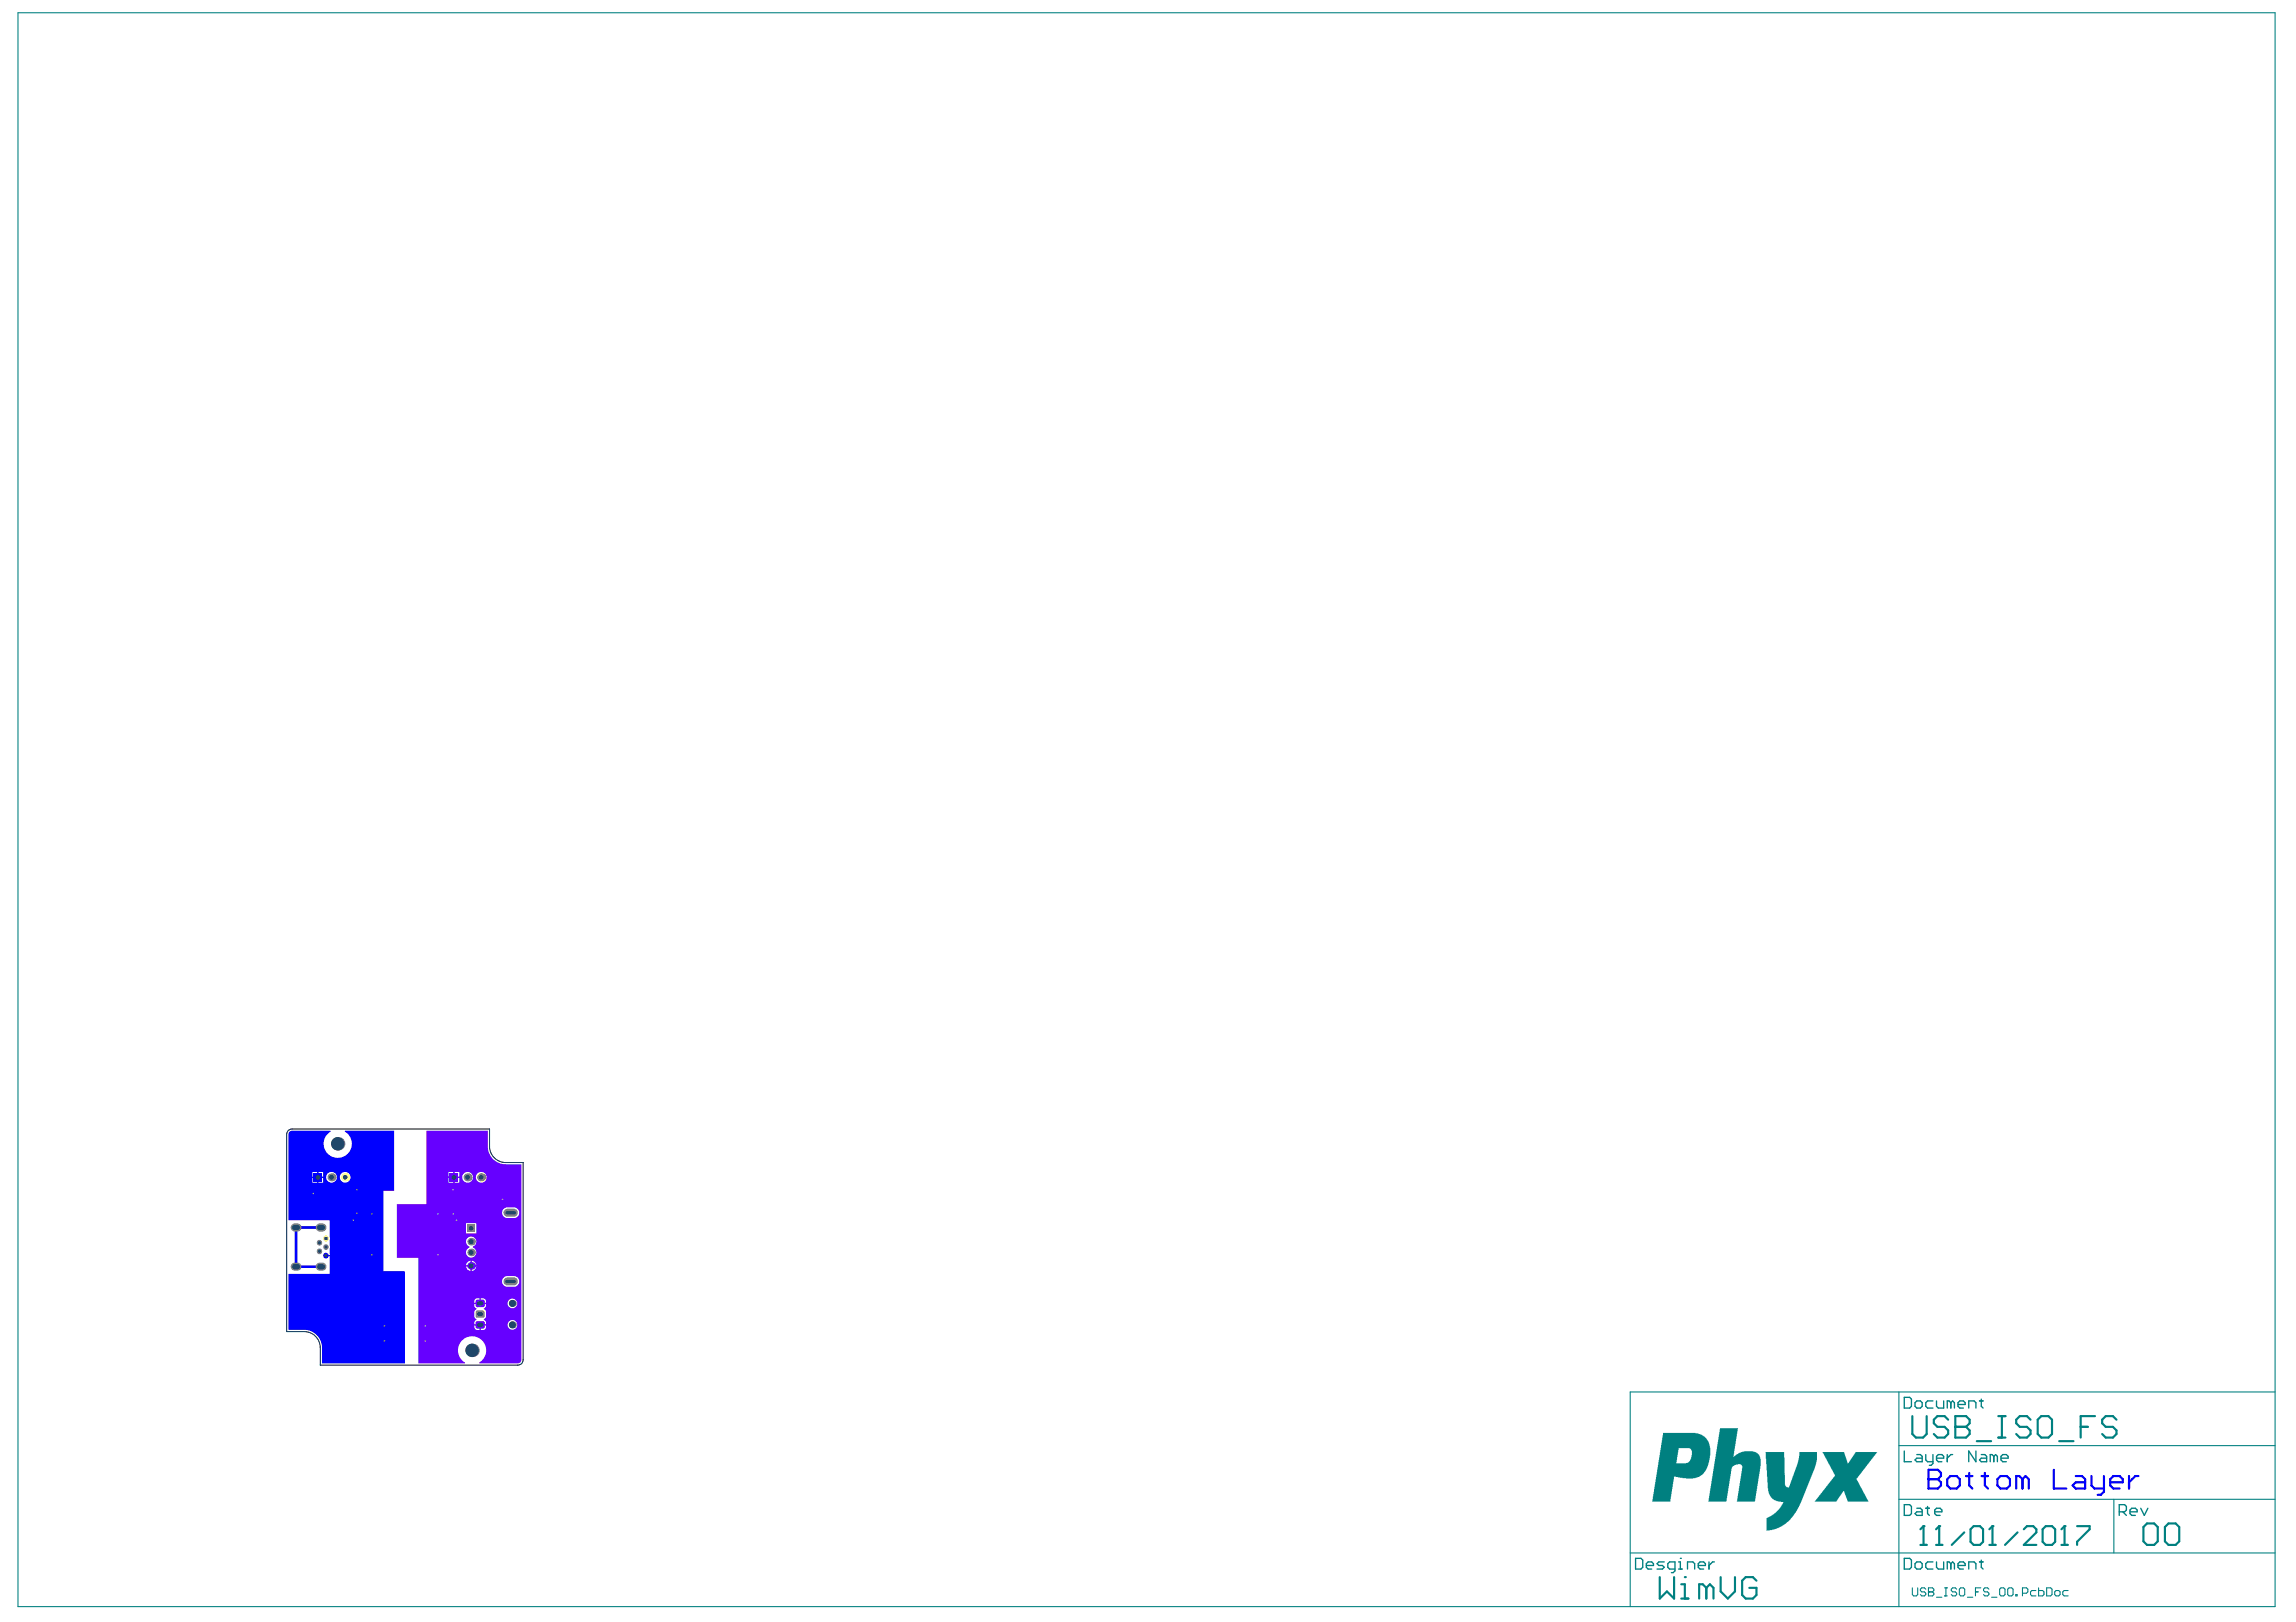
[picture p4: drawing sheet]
<svg xmlns="http://www.w3.org/2000/svg" width="297mm" height="210mm" viewBox="0 0 297 210" stroke-linecap="round" stroke-linejoin="round" font-family="sans-serif">
<g fill="#008080">
<path d="M228.4 187.9h2.4l.1 4.2 .1 .2 .3 .2h.2l1.1-3.1 .2-1v-.5h2.3v1.1l-.4 1.2-1.9 4.6-.7 1.3-1.1 1.1-.9 .6-.8 .2-.8 .1v-1.2a.45 .45 0 0 1 .4-.6l.8-.5 .5-.5 .5-.9-.6-.1-.6-.2-.4-.3-.3-.5-.1-.7z"/>
<path d="M235.8 187.9h2.8l.4 1.5 .2-.1 .9-1.4h2.8l-2.6 3.3a.38 .38 0 0 0 .1 .5l1.3 2.6h-2.6l-.5-1.3h-.1l-.9 1.3h-2.8l2.2-2.8 .1-.3a.34 .34 0 0 0 .1-.5z"/>
<path d="M222.5 184.8h2.4l-.7 3.7 .8-.5 .7-.2 1.3 .1 .4 .2 .3 .4 .1 .3v.9l-.8 4.6h-2.3l.7-4.1a.58 .58 0 0 0-.1-.7h-.7l-.3 .2a.59 .59 0 0 0-.3 .7l-.7 3.9h-2.3z"/>
<path d="M215.1 185.4h4.2l.9 .3 .6 .5 .4 .7 .1 .5-.1 1.3-.2 .9-.3 .7-.3 .4-.5 .4-.9 .2h-.9l-1.5-.2-.5 3.2h-2.4zM217.2 187.4l-.3 2h1.2l.3-.1 .4-.5 .1-.8a.56 .56 0 0 0-.3-.6z"/>
</g>
<g fill="none" stroke="#008080" stroke-width=".14">
<path d="M2.3 1.7h292v206.2h-292zM245.7 180.1v27.8M245.7 194h48.6M245.7 187.1h48.6M273.5 194v7M294.3 180.1h-83.4v27.8M210.9 201h83.4M247.4 205.5v.9l.2 .1h.3l.2-.1v-.9M249.1 205.7l-.1-.2h-.4l-.2 .2v.1l.2 .2h.4l.1 .2v.2l-.1 .1h-.4l-.2-.1M249.5 206h.1M249.5 205.5h.5l.2 .2v.1l-.2 .2 .2 .2v.2l-.2 .1h-.5zM249.5 206h.5"/>
<path d="M250.5 206.7h.7M251.6 206.5h.3M251.6 205.5h.3M251.7 205.5v1M253.1 205.7l-.1-.2h-.4l-.2 .2v.1l.2 .2h.4l.1 .2v.2l-.1 .1h-.4l-.2-.1M253.5 205.7l.2-.2h.3l.2 .2v.7l-.2 .1h-.3l-.2-.1zM254.5 206.7h.7M255.6 206h.3M256.3 205.5h-.7v1M257.3 205.7l-.2-.2h-.3l-.2 .2v.1l.2 .2h.3l.2 .2v.2l-.2 .1h-.3l-.2-.1M257.7 206.7h.7M258.7 205.7l.2-.2h.3l.2 .2v.7l-.2 .1h-.3l-.2-.1z"/>
<path d="M259.7 205.7l.2-.2h.4l.1 .2v.7l-.1 .1h-.4l-.2-.1zM260.8 206.4h.2v.1h-.2zM261.7 206.2h.5l.1-.2v-.3l-.1-.2h-.5v1M263.4 205.8h-.5l-.2 .2v.4l.2 .1h.5M263.7 205.5v1h.6l.1-.1v-.4l-.1-.2h-.6M264.8 205.5h.5l.2 .2v.7l-.2 .1h-.5zM265.8 206l.2-.2h.3l.2 .2v.4l-.2 .1h-.3l-.2-.1zM267.6 205.8h-.6l-.1 .2v.4l.1 .1h.6"/>
</g>
<g fill="none" stroke="#008080" stroke-width=".17">
<path d="M246.4 194.7h.7l.2 .3v.9l-.2 .2h-.7zM246.4 180.8h.7l.2 .3v.9l-.2 .2h-.7zM246.4 187.8v1.4h.9M247.8 181.5l.2-.2h.4l.3 .2v.5l-.3 .2h-.4l-.2-.2zM248 195.2h.4l.3 .2v.7h-.7l-.2-.2 .2-.3h.7M248 188.2h.4l.3 .3v.7h-.7l-.2-.3 .2-.2h.7M249.1 195.2h.5M249.1 188.2v.7l.3 .3h.7M249.4 195v.9l.2 .2M250.1 181.3h-.7l-.3 .2v.5l.3 .2h.7M250.1 188.2v1.2l-.3 .2h-.2M250.3 195.6h.9v-.2l-.2-.2h-.5l-.2 .2v.5l.2 .2h.5"/>
<path d="M250.5 188.7h1v-.2l-.3-.3h-.4l-.3 .3v.4l.3 .3h.4M250.5 181.3v.7l.3 .2h.7v-.9M251.9 188.2v1M252.4 181.5l-.2-.2h-.3v.9M252.4 181.5l.2-.2 .2 .2v.7M252.4 181.5v.7M252.6 188.2h-.2l-.5 .5M253.3 181.8h.9v-.3l-.2-.2h-.5l-.2 .2v.5l.2 .2h.5M254.7 182.2v-.9h.7l.2 .2v.7M255.6 187.8v1.4l-.9-1.4v1.4M256.1 181.3h.5M256.3 188.2h.5l.2 .3v.7h-.7l-.2-.3 .2-.2h.7"/>
<path d="M256.3 181.1v.9l.3 .2M257.9 188.5l-.2-.3h-.2v1M257.9 188.5v.7M257.9 188.5l.3-.3 .2 .3v.7M258.9 188.7h.9v-.2l-.2-.3h-.5l-.2 .3v.4l.2 .3h.5M274.2 195.6h.7l.2-.2v-.4l-.2-.3h-.7v1.4M274.6 195.6l.5 .5M275.6 195.6h.9v-.2l-.2-.2h-.5l-.2 .2v.5l.2 .2h.5M277 195.2l.4 .9 .5-.9M211.6 201.7h.7l.2 .2v.9l-.2 .3h-.7zM213 202.6h.9v-.2l-.2-.3h-.5l-.2 .3v.4l.2 .3h.5M215.3 202.1h-.7l-.2 .3 .2 .2h.5l.2 .2-.2 .3h-.7"/>
<path d="M216.7 203.1h-.7l-.2-.3v-.4l.2-.3h.7v1.2l-.2 .2h-.3M217.2 203.1h.4M217.2 202.1h.2v1M217.4 201.7h.1M218.3 203.1v-1h.7l.2 .3v.7M219.7 202.6h.9v-.2l-.2-.3h-.5l-.2 .3v.4l.2 .3h.5M221.1 202.1v1M221.8 202.1h-.2l-.5 .5M246.4 201.7h.7l.2 .2v.9l-.2 .3h-.7zM247.8 202.4l.2-.3h.4l.3 .3v.4l-.3 .3h-.4l-.2-.3zM250.1 202.1h-.7l-.3 .3v.4l.3 .3h.7M250.5 202.1v.7l.3 .3h.7v-1"/>
<path d="M252.4 202.4l-.2-.3h-.3v1M252.4 202.4v.7M252.4 202.4l.2-.3 .2 .3v.7M253.3 202.6h.9v-.2l-.2-.3h-.5l-.2 .3v.4l.2 .3h.5M254.7 203.1v-1h.7l.2 .3v.7M256.1 202.1h.5M256.3 201.9v.9l.3 .3"/>
</g>
<g fill="none" stroke="#008080" stroke-width=".28">
<path d="M247.4 183.3v2.3l.5 .4h.9l.5-.4v-2.3M248.4 199.9h.9M248.9 197.5h.1M248.9 197.5v2.4M248.9 197.5l-.5 .4M250.5 199.9h.8M250.9 197.5h.1M250.9 197.5v2.4M250.9 197.5l-.4 .4M252 183.7l-.4-.4h-1l-.4 .4v.5l.4 .4h1l.4 .5v.5l-.4 .4h-1l-.4-.4M253 184.6h.1M253 183.3h1.4l.4 .4v.5l-.4 .4 .4 .5v.5l-.4 .4h-1.4z"/>
<path d="M253 184.6h1.4M254.1 198.3l-1.6 1.6M254.9 197.9l.4-.4h.8l.5 .4v1.6l-.5 .4h-.8l-.4-.4zM255.7 186.5h1.9M257.4 199.9h.8M257.8 197.5h.1M257.8 197.5v2.4M257.8 197.5l-.4 .4M258.5 186h1M258.5 183.3h1M259 183.3v2.7M261 198.3l-1.6 1.6"/>
<path d="M261.8 197.9l.4-.4h.8l.4 .4v.4l-1.6 1.6h1.6M262.7 183.7l-.5-.4h-.9l-.5 .4v.5l.5 .4h.9l.5 .5v.5l-.5 .4h-.9l-.5-.4M263.6 183.7l.5-.4h.9l.5 .4v1.9l-.5 .4h-.9l-.5-.4zM264.3 197.9l.4-.4h.8l.4 .4v1.6l-.4 .4h-.8l-.4-.4zM266.4 186.5h1.9M266.7 199.9h.8M267.1 197.5h.1M267.1 197.5v2.4M267.1 197.5l-.4 .4M268.7 197.5h1.6v.4l-1.6 1.6v.4M269.2 184.6h.9M271 183.3h-1.8v2.7"/>
<path d="M273.8 183.7l-.4-.4h-1l-.4 .4v.5l.4 .4h1l.4 .5v.5l-.4 .4h-1l-.4-.4M277.3 197.6l.5-.4h.9l.5 .4v1.9l-.5 .4h-.9l-.5-.4zM280.1 197.6l.4-.4h1l.4 .4v1.9l-.4 .4h-1l-.4-.4zM214.7 204.1v2.8l1-1 .9 1v-2.8M217.5 206.9h.9M217.5 205h.5v1.9M218 204.1h.1M220.8 205.5l-.5-.5h-.5v1.9M220.8 205.5v1.4M220.8 205.5l.4-.5 .5 .5v1.4M222.6 204.1v1.8l.9 1 1-1v-1.8M227.2 204.6l-.4-.5h-1l-.4 .5v1.8l.4 .5h1l.4-.5v-.9h-.9"/>
</g>
<path d="M37.5 146.5l.3-.2h5v.1a1.82 1.82 0 0 0-.5 2.8 1.82 1.82 0 0 0 2.8 0 1.82 1.82 0 0 0-.5-2.8v-.1h6.4v7.8h-1.4v10.4h2.8v11.9h-10.7v-2a2.31 2.31 0 0 0-2.4-2.3h-2v-7.2h5.4v-2.3h-.5v-.2h.5v-4.5h-5.4v-11.1zM41.2 151.7v.6h.6v-.6zM40.4 151.7v.6h.6v-.6zM44 152.4a.7 .7 0 0 0 1.3 0 .7 .7 0 0 0-1.3 0zM42.2 152.4a.7 .7 0 0 0 1.4 0 .7 .7 0 0 0-1.4 0zM41.2 152.4v.7h.6v-.7zM40.4 152.4v.7h.6v-.7z" fill="#00f"/>
<path d="M55.2 146.3h7.9v2.1a2.31 2.31 0 0 0 1.3 2l.8 .3h2.3v25.3a.47 .47 0 0 1-.5 .4h-5v-.1a1.82 1.82 0 0 0 .5-2.7 1.82 1.82 0 0 0-2.8 0 1.82 1.82 0 0 0 .5 2.7l-.1 .1h-6v-13.6h-2.8v-7h3.9zM58.8 151.7v.6h.6v-.6zM58 151.7v.6h.6v-.6zM61.6 152.4a.7 .7 0 0 0 1.4 0 .7 .7 0 0 0-1.4 0zM59.8 152.4a.7 .7 0 0 0 1.4 0 .7 .7 0 0 0-1.4 0zM58.8 152.4v.7h.6v-.7zM58 152.4v.7h.6v-.7zM65.2 156.4a.7 .7 0 0 0-.2 .8 .7 .7 0 0 0 .6 .4h.9a.7 .7 0 0 0 .7-.7 .7 .7 0 0 0-.7-.7l-1 .1zM60.3 158.3v1.3h1.3v-1.3zM60.5 160.2a.73 .73 0 0 0 .2 1.2 .68 .68 0 0 0-.4 .8 .68 .68 0 0 0 .8 .5 .68 .68 0 0 0 .5-.9l-.2-.2a.19 .19 0 0 1-.2-.2 .19 .19 0 0 1 .2-.2 .67 .67 0 0 0 0-1 .67 .67 0 0 0-.9 0zM61 163.2v.5h.6a.67 .67 0 0 0-.6-.5zM60.5 163.3l-.2 .4h.6v-.5zM61 163.9v.6a.67 .67 0 0 0 .6-.6zM60.3 163.9a.67 .67 0 0 0 .6 .6v-.6zM65.2 165.3a.7 .7 0 0 0-.2 .8 .7 .7 0 0 0 .6 .4h.9a.7 .7 0 0 0 .7-.7 .7 .7 0 0 0-.7-.7h-1zM62.2 168v.6h.7v-.3l-.2-.2zM61.5 168.1l-.1 .5h.6v-.6h-.3zM65.7 168.7a.63 .63 0 0 0 1.2 0 .63 .63 0 0 0-1.2 0zM61.4 168.8v.3l.2 .2-.2 .5v.6l.2 .4-.2 .2v.4h1.5l-.1-.4-.2-.2 .3-.4v-.7l-.3-.4 .2-.2 .1-.3zM65.7 171.5a.63 .63 0 0 0 1.2 0 .63 .63 0 0 0-1.2 0zM62.2 171.5v.6h.4l.2-.2 .1-.4zM61.4 171.5v.3l.1 .2 .5 .1v-.6z" fill="#60f"/>
<path d="M41.5 158.8h-3.2v5.1h3.2" fill="none" stroke="#00f" stroke-width=".35"/>
<g fill="none" stroke="#00f" stroke-width=".28">
<path d="M249.5 191.4h.1M249.5 190.2h1.2l.4 .4v.4l-.4 .4 .4 .4v.4l-.4 .4h-1.2zM249.5 191.4h1.2M251.9 191.4l.4-.4h.8l.4 .4v.8l-.4 .4h-.8l-.4-.4zM254.4 191h.8M254.8 190.6v1.6l.4 .4M256.4 191h.8M256.8 190.6v1.6l.4 .4M258.4 191.4l.4-.4h.8l.4 .4v.8l-.4 .4h-.8l-.4-.4zM261.7 191.4l-.5-.4h-.4v1.6M261.7 191.4v1.2M261.7 191.4l.4-.4 .4 .4v1.2"/>
<path d="M265.7 190.2v2.4h1.6M268.5 191h.9l.4 .4v1.2h-1.3l-.4-.4 .4-.4h1.3M270.6 191v1.2l.4 .4h1.2M272.2 191v2l-.4 .4h-.4M273 191.8h1.6v-.4l-.4-.4h-.8l-.4 .4v.8l.4 .4h.8M275.4 191v1.6M276.7 191h-.5l-.8 .8"/>
</g>
<circle cx="56.7" cy="157.1" r=".24" fill="#60f"/>
<circle cx="56.7" cy="157.1" r=".1" fill="#a6968d"/>
<circle cx="59.1" cy="157.9" r=".24" fill="#60f"/>
<circle cx="59.1" cy="157.9" r=".1" fill="#a6968d"/>
<circle cx="58.6" cy="154" r=".24" fill="#60f"/>
<circle cx="58.6" cy="154" r=".1" fill="#a6968d"/>
<circle cx="58.6" cy="157.1" r=".24" fill="#60f"/>
<circle cx="58.6" cy="157.1" r=".1" fill="#a6968d"/>
<circle cx="46.2" cy="157" r=".24" fill="#00f"/>
<circle cx="46.2" cy="157" r=".1" fill="#a6968d"/>
<circle cx="46.2" cy="154" r=".24" fill="#00f"/>
<circle cx="46.2" cy="154" r=".1" fill="#a6968d"/>
<circle cx="45.7" cy="157.9" r=".24" fill="#00f"/>
<circle cx="45.7" cy="157.9" r=".1" fill="#a6968d"/>
<circle cx="48.1" cy="157.1" r=".24" fill="#00f"/>
<circle cx="48.1" cy="157.1" r=".1" fill="#a6968d"/>
<circle cx="40.5" cy="154.4" r=".24" fill="#00f"/>
<circle cx="40.5" cy="154.4" r=".1" fill="#a6968d"/>
<circle cx="65" cy="155.2" r=".24" fill="#60f"/>
<circle cx="65" cy="155.2" r=".1" fill="#a6968d"/>
<circle cx="56.7" cy="162.4" r=".24" fill="#60f"/>
<circle cx="56.7" cy="162.4" r=".1" fill="#a6968d"/>
<circle cx="48.1" cy="162.4" r=".24" fill="#00f"/>
<circle cx="48.1" cy="162.4" r=".1" fill="#a6968d"/>
<circle cx="55" cy="171.6" r=".24" fill="#60f"/>
<circle cx="55" cy="171.6" r=".1" fill="#a6968d"/>
<circle cx="55" cy="173.5" r=".24" fill="#60f"/>
<circle cx="55" cy="173.5" r=".1" fill="#a6968d"/>
<circle cx="49.7" cy="173.5" r=".24" fill="#00f"/>
<circle cx="49.7" cy="173.5" r=".1" fill="#a6968d"/>
<circle cx="49.7" cy="171.6" r=".24" fill="#00f"/>
<circle cx="49.7" cy="171.6" r=".1" fill="#a6968d"/>
<path d="M41.3 161.9v.1" fill="none" stroke="#808080" stroke-width=".71"/>
<circle cx="41.3" cy="161.9" r=".21" fill="#1f4769"/>
<circle cx="61" cy="162.1" r=".49" fill="#808080"/>
<circle cx="61" cy="162.1" r=".32" fill="#1f4769"/>
<path d="M60.5 158.5h.9v.9h-.9z" fill-rule="evenodd" fill="#ff5050"/>
<circle cx="61" cy="159" r=".32" fill="#1f4769"/>
<path d="M41.3 160.8v.1" fill="none" stroke="#808080" stroke-width=".71"/>
<circle cx="41.3" cy="160.8" r=".21" fill="#1f4769"/>
<circle cx="61" cy="160.7" r=".49" fill="#808080"/>
<circle cx="61" cy="160.7" r=".32" fill="#1f4769"/>
<circle cx="61" cy="163.8" r=".49" fill="#60f"/>
<circle cx="61" cy="163.8" r=".32" fill="#1f4769"/>
<path d="M42.2 160.2v.1" fill="none" stroke="#f93" stroke-width=".71"/>
<circle cx="42.2" cy="160.3" r=".21" fill="#1f4769"/>
<path d="M38.1 158.8h.4M38.1 163.9h.4" fill="none" stroke="#808080" stroke-width="1.1"/>
<path d="M38.1 158.8h.4M38.1 163.9h.4" fill="none" stroke="#1f4769" stroke-width=".7"/>
<path d="M42.2 162.5h.1" fill="none" stroke="#00f" stroke-width=".71"/>
<circle cx="42.2" cy="162.5" r=".21" fill="#1f4769"/>
<path d="M42.2 161.4h.1" fill="none" stroke="#808080" stroke-width=".71"/>
<circle cx="42.2" cy="161.4" r=".21" fill="#1f4769"/>
<path d="M61.5 169.8l.3-.2h.7l.2 .2v.5l-.2 .3h-.7l-.3-.3z" fill-rule="evenodd" fill="#ff5050"/>
<g fill="#ff5050">
<path d="M61.8 170.3v.3zM61.5 170.3h.3v.3l-.2-.1z"/>
<path d="M62.5 170.3h.2zM62.5 170.3h.2l-.1 .2-.1 .1z"/>
<path d="M62.5 169.6v.2zM62.5 169.6h.1l.1 .2h-.2z"/>
<path d="M61.5 169.8h.3zM61.6 169.6h.2v.2h-.3z"/>
</g>
<path d="M62 170.1h.3" fill="none" stroke="#1f4769" stroke-width=".56"/>
<path d="M61.5 171.2l.3-.2h.7l.2 .2v.5l-.2 .2h-.7l-.3-.2z" fill-rule="evenodd" fill="#60f"/>
<g fill="#60f">
<path d="M61.8 171.7v.2zM61.5 171.7h.3v.2h-.2z"/>
<path d="M62.5 171.7h.2zM62.5 171.7h.2l-.1 .2h-.1z"/>
<path d="M62.5 171v.2zM62.5 171h.1l.1 .2h-.2z"/>
<path d="M61.5 171.2h.3zM61.6 171h.2v.2h-.3z"/>
</g>
<path d="M62 171.5h.3" fill="none" stroke="#1f4769" stroke-width=".56"/>
<circle cx="66.3" cy="171.5" r=".45" fill="#808080"/>
<circle cx="66.3" cy="171.5" r=".45" fill="#1f4769"/>
<path d="M65.6 156.9h.9M65.6 165.8h.9" fill="none" stroke="#808080" stroke-width="1"/>
<path d="M65.6 156.9h1M65.6 165.8h1" fill="none" stroke="#1f4769" stroke-width=".42"/>
<circle cx="44.7" cy="152.4" r=".52" fill="#ff6"/>
<circle cx="44.7" cy="152.4" r=".31" fill="#1f4769"/>
<circle cx="42.9" cy="152.4" r=".52" fill="#808080"/>
<circle cx="42.9" cy="152.4" r=".31" fill="#1f4769"/>
<circle cx="43.7" cy="148" r=".87" fill="#808080"/>
<circle cx="43.7" cy="148" r=".87" fill="#1f4769"/>
<path d="M61.5 168.4l.3-.2h.7l.2 .2v.5l-.2 .3h-.7l-.3-.3z" fill-rule="evenodd" fill="#60f"/>
<g fill="#60f">
<path d="M61.8 168.9v.3zM61.5 168.9h.3v.3l-.2-.1z"/>
<path d="M62.5 168.9h.2zM62.5 168.9h.2l-.1 .2-.1 .1z"/>
<path d="M62.5 168.2v.2zM62.5 168.2l.1 .1 .1 .1h-.2z"/>
<path d="M61.5 168.4h.3zM61.6 168.3l.2-.1v.2h-.3z"/>
</g>
<path d="M62 168.7h.3" fill="none" stroke="#1f4769" stroke-width=".56"/>
<circle cx="61.1" cy="174.8" r=".87" fill="#808080"/>
<circle cx="61.1" cy="174.8" r=".87" fill="#1f4769"/>
<circle cx="62.3" cy="152.4" r=".52" fill="#f30"/>
<circle cx="62.3" cy="152.4" r=".31" fill="#1f4769"/>
<circle cx="60.5" cy="152.4" r=".52" fill="#808080"/>
<circle cx="60.5" cy="152.4" r=".31" fill="#1f4769"/>
<circle cx="66.3" cy="168.7" r=".45" fill="#808080"/>
<circle cx="66.3" cy="168.7" r=".45" fill="#1f4769"/>
<path d="M41.4 158.8h.3M41.4 163.9h.3" fill="none" stroke="#808080" stroke-width="1.1"/>
<path d="M41.4 158.8h.3M41.4 163.9h.3" fill="none" stroke="#1f4769" stroke-width=".7"/>
<path d="M40.6 151.8h1v1.1h-1z" fill-rule="evenodd" fill="#00f"/>
<circle cx="41.1" cy="152.4" r=".31" fill="#1f4769"/>
<path d="M58.2 151.8h1v1.1h-1z" fill-rule="evenodd" fill="#60f"/>
<circle cx="58.7" cy="152.4" r=".31" fill="#1f4769"/>
<path d="M37.3 146.3l.5-.2h25.5v2.3a2.08 2.08 0 0 0 2.1 2h2.3v25.6a.69 .69 0 0 1-.7 .7h-25.6v-2.3a2.08 2.08 0 0 0-2.1-2.1h-2.2v-25.5z" fill="none" stroke="#000" stroke-width=".13"/>
</svg>
